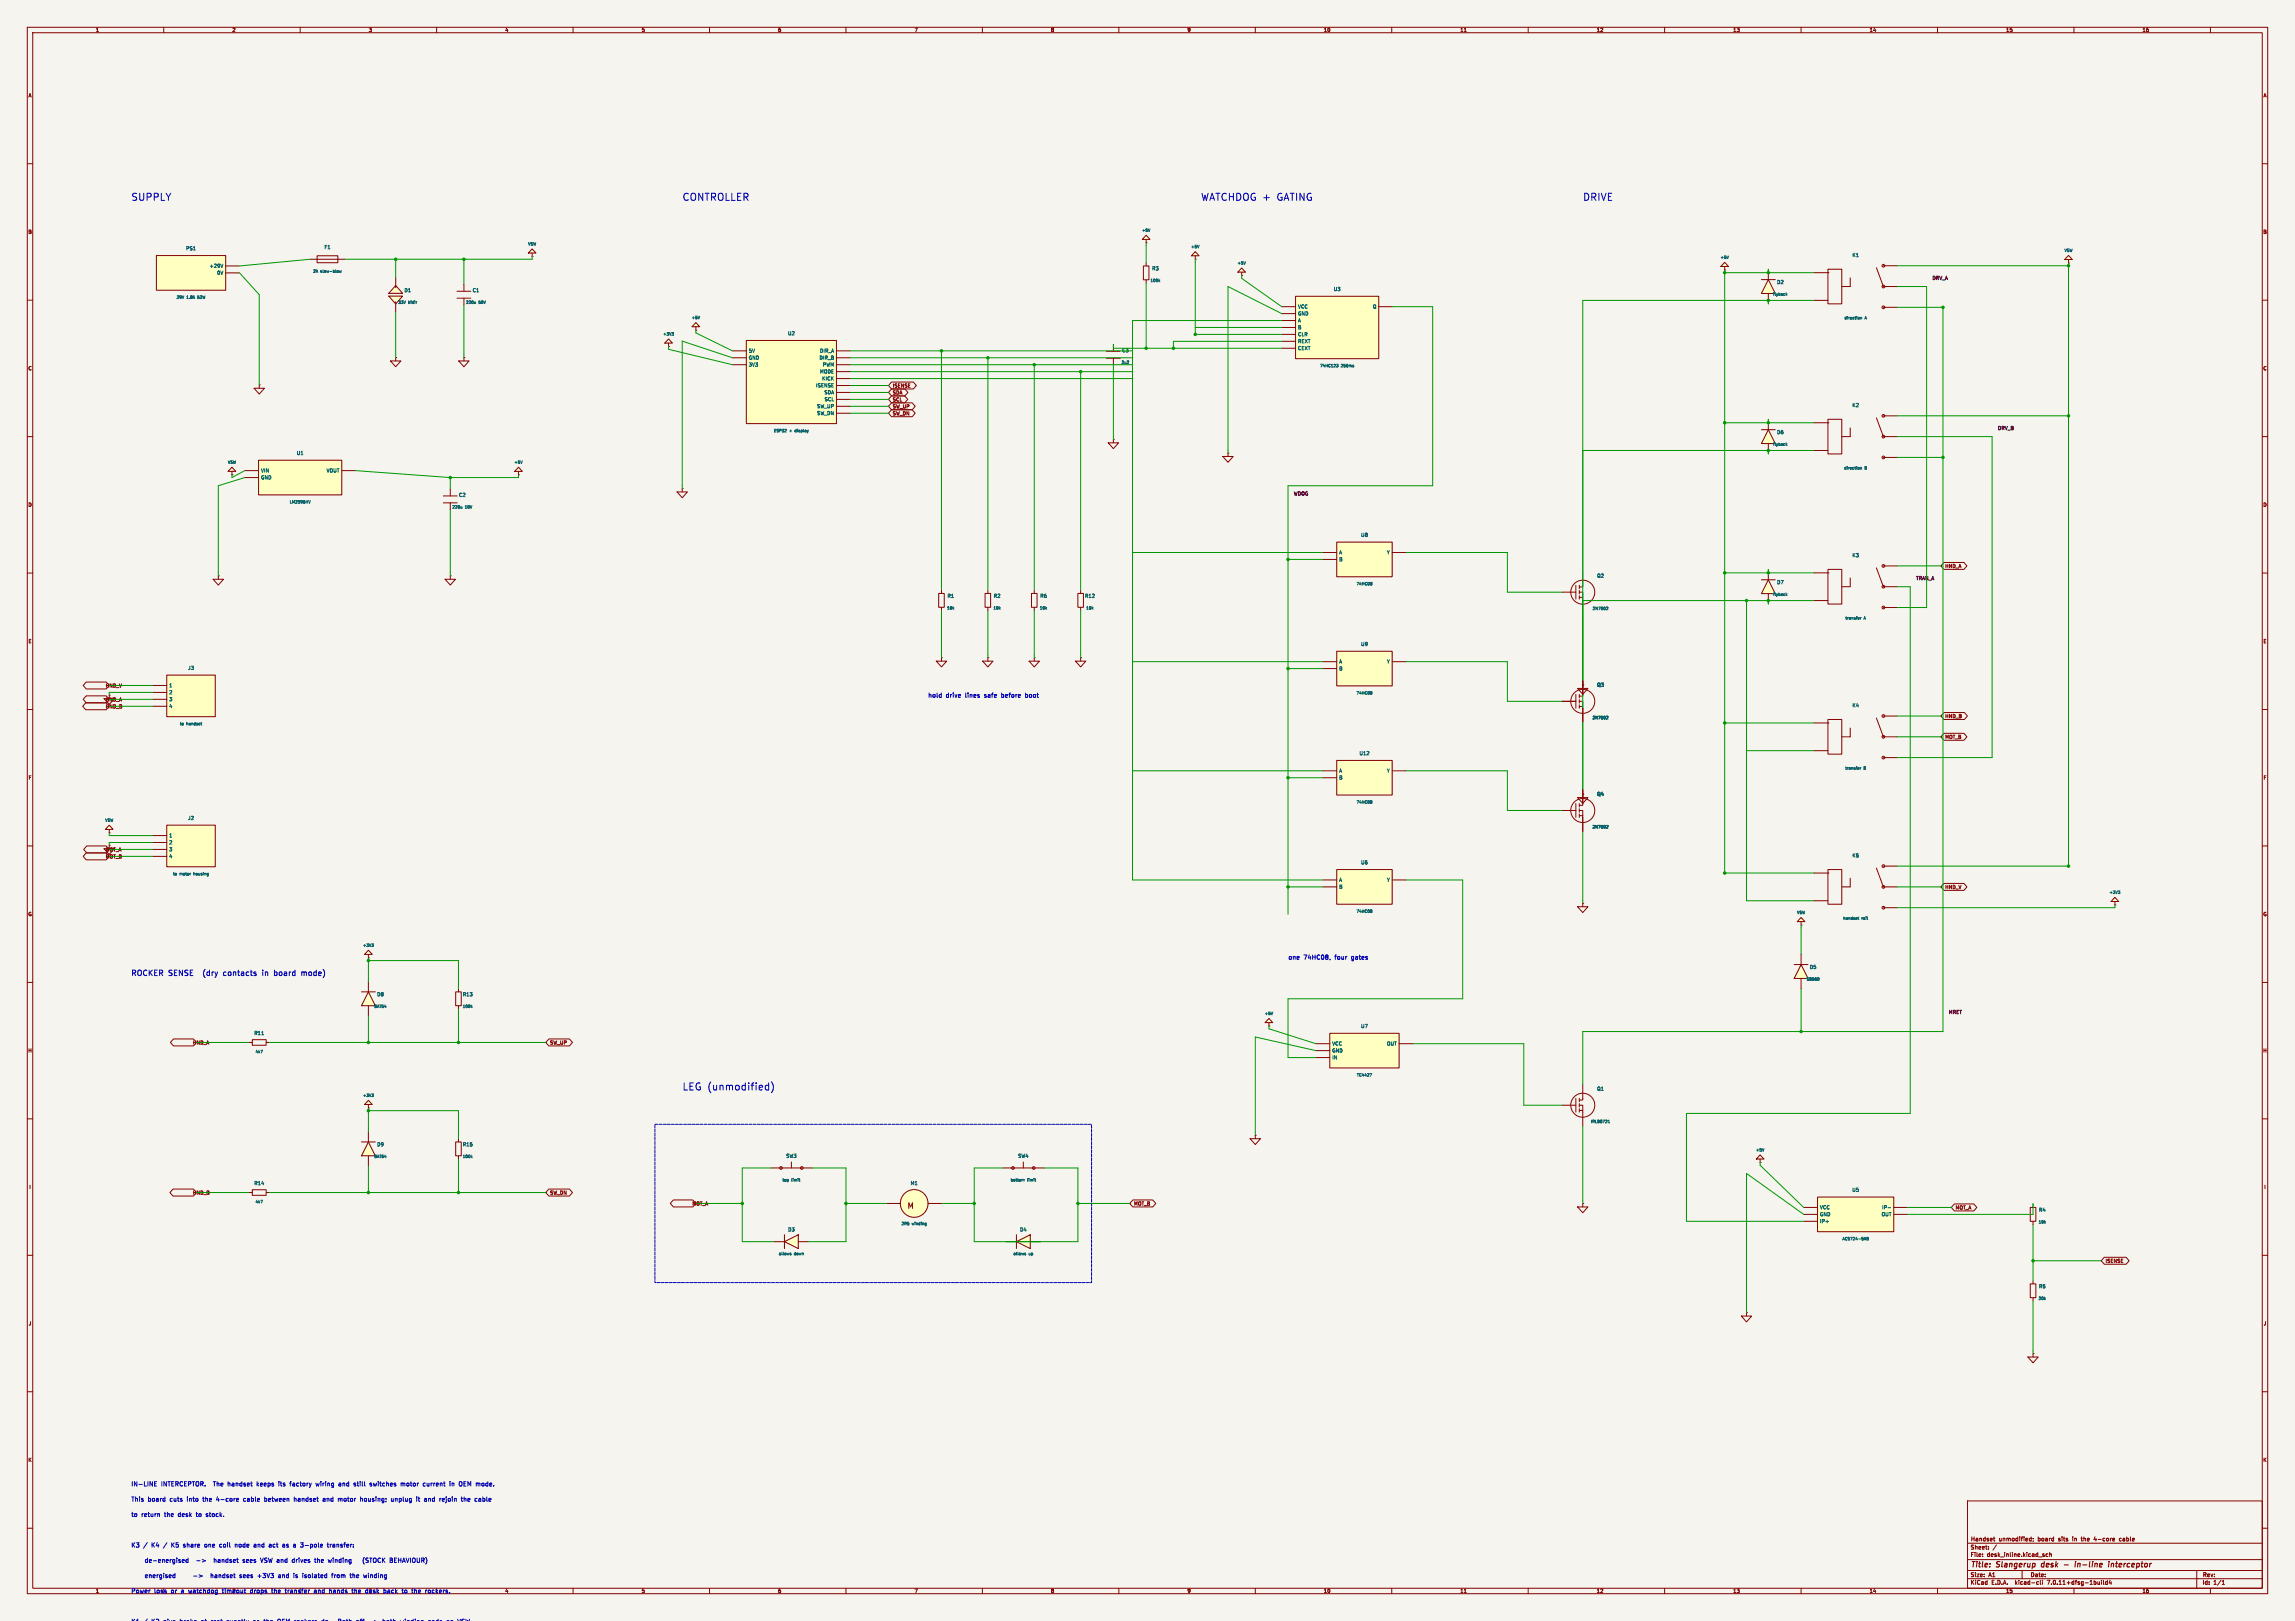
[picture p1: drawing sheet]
<svg xmlns="http://www.w3.org/2000/svg" width="841mm" height="594mm" viewBox="0 0 841 594" stroke-linecap="round" stroke-linejoin="round" font-family="sans-serif">
<defs><g id="words">
<g font-size="3.6" fill="#0000c2">
<text x="48" y="73.7">SUPPLY</text>
<text x="250" y="73.7">CONTROLLER</text>
<text x="440" y="73.7">WATCHDOG +</text>
<text x="467.5" y="73.7">GATING</text>
<text x="580" y="73.7">DRIVE</text>
<text x="250" y="399.7">LEG (unmodified)</text>
</g>
<g font-size="2.8" fill="#0000c2">
<text x="48" y="357.7">ROCKER SENSE</text>
<text x="74.2" y="357.7">(dry</text>
<text x="81.7" y="357.7">contacts</text>
<text x="96" y="357.7">in</text>
<text x="100.3" y="357.7">board</text>
<text x="110.4" y="357.7">mode)</text>
</g>
<g font-size="2.8" fill="#840000">
<text x="332.4" y="443.3">M</text>
<text x="722" y="574.9">Title:</text>
<text x="731.7" y="574.9">Slangerup</text>
<text x="748.9" y="574.9">desk</text>
<text x="762.8" y="574.9">in-line</text>
<text x="775.9" y="574.9">interceptor</text>
</g>
<g font-size="2.2" fill="#0000c2">
<text x="340" y="255.7">hold</text>
<text x="346.5" y="255.7">drive</text>
<text x="353.7" y="255.7">lines</text>
<text x="360.8" y="255.7">safe</text>
<text x="367.1" y="255.7">before</text>
<text x="376" y="255.7">boot</text>
<text x="472" y="351.7">one</text>
<text x="477.6" y="351.7">74HC08,</text>
<text x="489.1" y="351.7">four</text>
<text x="495.3" y="351.7">gates</text>
<text x="48" y="544.7">IN-LINE</text>
<text x="59" y="544.7">INTERCEPTOR.</text>
<text x="78.3" y="544.7">The handset</text>
<text x="94.4" y="544.7">keeps</text>
<text x="102.5" y="544.7">its</text>
<text x="106.9" y="544.7">factory</text>
<text x="116.5" y="544.7">wiring</text>
<text x="125" y="544.7">and</text>
<text x="130.7" y="544.7">still</text>
<text x="136.7" y="544.7">switches</text>
<text x="148.2" y="544.7">motor</text>
<text x="156.4" y="544.7">current</text>
<text x="166.3" y="544.7">in</text>
<text x="169.9" y="544.7">OEM mode.</text>
<text x="48" y="550.3">This</text>
<text x="54.1" y="550.3">board</text>
<text x="62.2" y="550.3">cuts</text>
<text x="68.6" y="550.3">into</text>
<text x="74.5" y="550.3">the</text>
<text x="79.6" y="550.3">4-core</text>
<text x="89.7" y="550.3">cable</text>
<text x="97.5" y="550.3">between</text>
<text x="108.4" y="550.3">handset</text>
<text x="119.2" y="550.3">and</text>
<text x="124.9" y="550.3">motor</text>
<text x="133.2" y="550.3">housing;</text>
<text x="144.6" y="550.3">unplug</text>
<text x="154" y="550.3">it</text>
<text x="157" y="550.3">and</text>
<text x="162.7" y="550.3">rejoin</text>
<text x="170.9" y="550.3">the</text>
<text x="176" y="550.3">cable</text>
<text x="48" y="555.9">to</text>
<text x="51.7" y="555.9">return</text>
<text x="60.2" y="555.9">the</text>
<text x="65.3" y="555.9">desk</text>
<text x="72.1" y="555.9">to</text>
<text x="75.8" y="555.9">stock.</text>
<text x="48" y="567.1">K3</text>
<text x="55.5" y="567.1">K4</text>
<text x="60" y="567.1">/</text>
<text x="63" y="567.1">K5</text>
<text x="67.5" y="567.1">share</text>
<text x="75.4" y="567.1">one</text>
<text x="81" y="567.1">coil</text>
<text x="86.8" y="567.1">node</text>
<text x="93.9" y="567.1">and</text>
<text x="99.6" y="567.1">act</text>
<text x="104.7" y="567.1">as</text>
<text x="108.8" y="567.1">a</text>
<text x="111.6" y="567.1">3-pole</text>
<text x="121.5" y="567.1">transfer:</text>
<text x="53.4" y="572.7">de-energised</text>
<text x="79.1" y="572.7">handset</text>
<text x="89.8" y="572.7">sees</text>
<text x="96.5" y="572.7">VSW and</text>
<text x="108.3" y="572.7">drives</text>
<text x="116.8" y="572.7">the</text>
<text x="121.8" y="572.7">winding</text>
<text x="134.9" y="572.7">(STOCK</text>
<text x="144.9" y="572.7">BEHAVIOUR)</text>
<text x="53.4" y="578.3">energised</text>
<text x="71.7" y="578.3">-&gt;</text>
<text x="78.4" y="578.3">handset</text>
<text x="89.1" y="578.3">sees</text>
<text x="95.8" y="578.3">+3V3</text>
<text x="103.6" y="578.3">and</text>
<text x="109.3" y="578.3">is</text>
<text x="112.7" y="578.3">isolated</text>
<text x="123.6" y="578.3">from</text>
<text x="130.4" y="578.3">the</text>
<text x="135.5" y="578.3">winding</text>
<text x="48" y="583.9">Power</text>
<text x="56.4" y="583.9">loss</text>
<text x="62.7" y="583.9">or</text>
<text x="66.5" y="583.9">a</text>
<text x="69.3" y="583.9">watchdog</text>
<text x="81.8" y="583.9">timeout</text>
<text x="92.2" y="583.9">drops</text>
<text x="100.2" y="583.9">the</text>
<text x="105.2" y="583.9">transfer</text>
<text x="116" y="583.9">and</text>
<text x="121.7" y="583.9">hands</text>
<text x="130.1" y="583.9">the</text>
<text x="135.2" y="583.9">desk</text>
<text x="142" y="583.9">back</text>
<text x="148.9" y="583.9">to</text>
<text x="152.6" y="583.9">the</text>
<text x="157.7" y="583.9">rockers.</text>
</g>
<g font-size="2.1" fill="#840000">
<text x="722" y="568">Sheet:</text>
<text x="722" y="565.2">Handset</text>
<text x="732.7" y="565.2">unmodified;</text>
<text x="747.5" y="565.2">board</text>
<text x="755.6" y="565.2">sits</text>
<text x="761.4" y="565.2">in</text>
<text x="765.2" y="565.2">the</text>
<text x="770.5" y="565.2">4-core</text>
<text x="780.3" y="565.2">cable</text>
<text x="722" y="570.7">File:</text>
<text x="728.1" y="570.7">desk_inline.kicad_sch</text>
<text x="722" y="580.9">KiCad</text>
<text x="722" y="578.1">Size:</text>
<text x="728.7" y="578.1">A1</text>
<text x="729.7" y="580.9">E.D.A.</text>
<text x="738.6" y="580.9">kicad-cli</text>
<text x="744" y="578.1">Date:</text>
<text x="750.5" y="580.9">7.0.11+dfsg-1build4</text>
<text x="807" y="578.3">Rev:</text>
<text x="807" y="580.9">Id:</text>
<text x="811.1" y="580.9">1/1</text>
</g>
<g font-size="1.8" fill="#840000">
<text x="35" y="11.9">1</text>
<text x="85" y="11.9">2</text>
<text x="135" y="11.9">3</text>
<text x="185" y="11.9">4</text>
<text x="235" y="11.9">5</text>
<text x="285" y="11.9">6</text>
<text x="335" y="11.9">7</text>
<text x="385" y="11.9">8</text>
<text x="435" y="11.9">9</text>
<text x="485" y="11.9">10</text>
<text x="535" y="11.9">11</text>
<text x="585" y="11.9">12</text>
<text x="635" y="11.9">13</text>
<text x="685" y="11.9">14</text>
<text x="735" y="11.9">15</text>
<text x="785" y="11.9">16</text>
<text x="10.3" y="35.9">A</text>
<text x="829.3" y="35.9">A</text>
<text x="10.3" y="85.9">B</text>
<text x="829.2" y="85.9">B</text>
<text x="10.3" y="135.9">C</text>
<text x="829.2" y="135.9">C</text>
<text x="327" y="142.2">ISENSE</text>
<text x="327" y="149.8">SW_UP</text>
<text x="327" y="147.3">SCL</text>
<text x="327" y="144.8">SDA</text>
<text x="327" y="152.4">SW_DN</text>
<text x="10.3" y="185.9">D</text>
<text x="829.2" y="185.9">D</text>
<text x="712.7" y="208.3">HND_A</text>
<text x="10.3" y="235.9">E</text>
<text x="829.3" y="235.9">E</text>
<text x="38.6" y="252.1">HND_V</text>
<text x="38.6" y="257.2">HND_A</text>
<text x="38.6" y="259.8">HND_B</text>
<text x="712.7" y="263.3">HND_B</text>
<text x="712.7" y="271">MOT_B</text>
<text x="10.3" y="285.9">F</text>
<text x="829.3" y="285.9">F</text>
<text x="38.6" y="312.2">MOT_A</text>
<text x="38.6" y="314.8">MOT_B</text>
<text x="712.7" y="326">HND_V</text>
<text x="10.3" y="335.9">G</text>
<text x="829.2" y="335.9">G</text>
<text x="70.6" y="383">HND_A</text>
<text x="201.4" y="383">SW_UP</text>
<text x="10.2" y="385.9">H</text>
<text x="829.2" y="385.9">H</text>
<text x="10.6" y="435.9">I</text>
<text x="70.6" y="438">HND_B</text>
<text x="201.4" y="438">SW_DN</text>
<text x="829.6" y="435.9">I</text>
<text x="253.6" y="442">MOT_A</text>
<text x="415.4" y="442">MOT_B</text>
<text x="716.5" y="443.4">MOT_A</text>
<text x="771.4" y="463">ISENSE</text>
<text x="10.4" y="485.9">J</text>
<text x="829.4" y="485.9">J</text>
<text x="10.3" y="535.9">K</text>
<text x="829.2" y="535.9">K</text>
<text x="35" y="583.9">1</text>
<text x="185" y="583.9">4</text>
<text x="235" y="583.9">5</text>
<text x="285" y="583.9">6</text>
<text x="335" y="583.9">7</text>
<text x="385" y="583.9">8</text>
<text x="435" y="583.9">9</text>
<text x="485" y="583.9">10</text>
<text x="535" y="583.9">11</text>
<text x="585" y="583.9">12</text>
<text x="635" y="583.9">13</text>
<text x="685" y="583.9">14</text>
<text x="735" y="583.9">15</text>
<text x="785" y="583.9">16</text>
</g>
<g font-size="1.8" fill="#006464">
<text x="68.1" y="91.9">PS1</text>
<text x="118.7" y="91.5">F1</text>
<text x="678.7" y="94.4">K1</text>
<text x="76.7" y="98.3">+29V</text>
<text x="79.4" y="100.9">0V</text>
<text x="422.1" y="99.3">R3</text>
<text x="148.1" y="107.3">D1</text>
<text x="173.1" y="107.3">C1</text>
<text x="488.6" y="106.8">U3</text>
<text x="651.1" y="104.3">D2</text>
<text x="475.5" y="113.2">VCC</text>
<text x="502.9" y="113.2">Q</text>
<text x="475.5" y="115.8">GND</text>
<text x="475.5" y="118.3">A</text>
<text x="288.6" y="123">U2</text>
<text x="475.5" y="120.9">B</text>
<text x="475.5" y="123.4">CLR</text>
<text x="475.5" y="125.9">REXT</text>
<text x="274.3" y="129.4">5V</text>
<text x="274.3" y="132">GND</text>
<text x="300.2" y="132">DIR_B</text>
<text x="300.3" y="129.4">DIR_A</text>
<text x="411.1" y="129.3">C3</text>
<text x="475.5" y="128.5">CEXT</text>
<text x="274.3" y="134.5">3V3</text>
<text x="300.3" y="137.1">MODE</text>
<text x="301.4" y="134.5">PWM</text>
<text x="298.9" y="142.1">ISENSE</text>
<text x="301.1" y="139.6">KICK</text>
<text x="299.3" y="149.8">SW_UP</text>
<text x="302" y="144.7">SDA</text>
<text x="302" y="147.2">SCL</text>
<text x="678.7" y="149.4">K2</text>
<text x="299.3" y="152.3">SW_DN</text>
<text x="651.1" y="159.3">D6</text>
<text x="108.6" y="166.9">U1</text>
<text x="95.5" y="173.3">VIN</text>
<text x="119.6" y="173.3">VOUT</text>
<text x="95.5" y="175.9">GND</text>
<text x="168.1" y="182.3">C2</text>
<text x="498.6" y="196.9">U8</text>
<text x="490.6" y="203.3">A</text>
<text x="508.1" y="203.3">Y</text>
<text x="490.6" y="205.9">B</text>
<text x="678.7" y="204.4">K3</text>
<text x="585.1" y="211.9">Q2</text>
<text x="651.1" y="214.3">D7</text>
<text x="347.1" y="219.3">R1</text>
<text x="364.1" y="219.3">R2</text>
<text x="381.1" y="219.3">R6</text>
<text x="397.5" y="219.3">R12</text>
<text x="498.6" y="236.9">U9</text>
<text x="68.8" y="245.6">J3</text>
<text x="490.6" y="243.3">A</text>
<text x="490.6" y="245.9">B</text>
<text x="508.1" y="243.3">Y</text>
<text x="585.1" y="251.9">Q3</text>
<text x="61.9" y="252.1">1</text>
<text x="61.9" y="254.6">2</text>
<text x="61.9" y="257.1">3</text>
<text x="61.9" y="259.7">4</text>
<text x="678.7" y="259.4">K4</text>
<text x="498" y="276.9">U12</text>
<text x="490.6" y="283.3">A</text>
<text x="490.6" y="285.9">B</text>
<text x="508.1" y="283.3">Y</text>
<text x="585.1" y="291.9">Q4</text>
<text x="68.8" y="300.6">J2</text>
<text x="61.9" y="307.1">1</text>
<text x="61.9" y="309.6">2</text>
<text x="61.9" y="312.1">3</text>
<text x="61.9" y="314.7">4</text>
<text x="498.6" y="316.9">U6</text>
<text x="678.7" y="314.4">K5</text>
<text x="490.6" y="323.3">A</text>
<text x="508.1" y="323.3">Y</text>
<text x="490.6" y="325.9">B</text>
<text x="663.1" y="355.3">D5</text>
<text x="138.1" y="365.3">D8</text>
<text x="169.5" y="365.3">R13</text>
<text x="498.6" y="376.9">U7</text>
<text x="93.1" y="379.5">R11</text>
<text x="488.1" y="383.3">VCC</text>
<text x="508.1" y="383.3">OUT</text>
<text x="488.1" y="385.9">GND</text>
<text x="488.1" y="388.4">IN</text>
<text x="585.1" y="399.9">Q1</text>
<text x="138.1" y="420.3">D9</text>
<text x="169.5" y="420.3">R15</text>
<text x="288" y="424.5">SW3</text>
<text x="373" y="424.5">SW4</text>
<text x="93.1" y="434.5">R14</text>
<text x="333.6" y="434.5">M1</text>
<text x="678.6" y="436.9">U5</text>
<text x="666.8" y="443.3">VCC</text>
<text x="689.6" y="443.3">IP-</text>
<text x="666.8" y="445.9">GND</text>
<text x="666.8" y="448.4">IP+</text>
<text x="689.4" y="445.9">OUT</text>
<text x="747.1" y="444.3">R4</text>
<text x="288.7" y="451.5">D3</text>
<text x="373.7" y="451.5">D4</text>
<text x="747.1" y="472.3">R5</text>
</g>
<g font-size="1.8" fill="#0f0f0f">
<text x="708" y="102.7">DRV_A</text>
<text x="732" y="157.6">DRV_B</text>
<text x="474" y="181.6">WDOG</text>
<text x="702" y="212.7">TRAN_A</text>
<text x="714" y="371.7">MRET</text>
</g>
<g font-size="1.8" fill="#0000c2">
<text x="85" y="583.9">2</text>
<text x="135" y="583.9">3</text>
</g>
<g font-size="1.4" fill="#006464">
<text x="418.3" y="85.1">+5V</text>
<text x="193.4" y="90.1">VSW</text>
<text x="436.3" y="91.1">+5V</text>
<text x="630.3" y="95">+5V</text>
<text x="756.4" y="92.5">VSW</text>
<text x="114.6" y="100.1">2A</text>
<text x="117.5" y="100.1">slow-blow</text>
<text x="453.3" y="97.1">+5V</text>
<text x="421.4" y="103.5">100k</text>
<text x="64.6" y="109.7">29V</text>
<text x="68.4" y="109.7">1.8A</text>
<text x="72.6" y="109.7">52W</text>
<text x="145.8" y="111.5">33V</text>
<text x="149.6" y="111.5">bidir</text>
<text x="170.6" y="111.5">220u</text>
<text x="175.4" y="111.5">50V</text>
<text x="649.6" y="108.5">flyback</text>
<text x="253.3" y="117.1">+5V</text>
<text x="675.8" y="117.2">direction</text>
<text x="683.4" y="117.2">A</text>
<text x="242.9" y="123.1">+3V3</text>
<text x="410.9" y="133.5">2u2</text>
<text x="483.6" y="134.8">74HC123</text>
<text x="491.4" y="134.8">250ms</text>
<text x="283.5" y="158.6">ESP32</text>
<text x="289.2" y="158.6">+</text>
<text x="291.5" y="158.6">display</text>
<text x="649.6" y="163.5">flyback</text>
<text x="83.4" y="170.1">VSW</text>
<text x="188.3" y="170.1">+5V</text>
<text x="675.7" y="172.2">direction</text>
<text x="683.3" y="172.2">B</text>
<text x="106" y="184.7">LM2596HV</text>
<text x="165.6" y="186.5">220u</text>
<text x="170.4" y="186.5">10V</text>
<text x="496.9" y="214.7">74HC08</text>
<text x="649.6" y="218.5">flyback</text>
<text x="346.9" y="223.5">10k</text>
<text x="363.9" y="223.5">10k</text>
<text x="380.9" y="223.5">10k</text>
<text x="397.9" y="223.5">10k</text>
<text x="583.5" y="223.7">2N7002</text>
<text x="676.1" y="227.2">transfer</text>
<text x="683" y="227.2">A</text>
<text x="496.9" y="254.7">74HC08</text>
<text x="583.5" y="263.7">2N7002</text>
<text x="65.8" y="265.9">to</text>
<text x="68.3" y="265.9">handset</text>
<text x="676.1" y="282.2">transfer</text>
<text x="682.9" y="282.2">B</text>
<text x="496.9" y="294.7">74HC08</text>
<text x="38.4" y="301.3">VSW</text>
<text x="583.5" y="303.7">2N7002</text>
<text x="63.3" y="320.9">to</text>
<text x="65.8" y="320.9">motor</text>
<text x="71.1" y="320.9">housing</text>
<text x="772.9" y="327.7">+3V3</text>
<text x="496.9" y="334.7">74HC08</text>
<text x="658.4" y="335.1">VSW</text>
<text x="675.3" y="337.2">handset</text>
<text x="682.2" y="337.2">rail</text>
<text x="132.9" y="347.1">+3V3</text>
<text x="661.9" y="359.5">SB560</text>
<text x="137" y="369.5">BAT54</text>
<text x="169.4" y="369.5">100k</text>
<text x="463.3" y="372.1">+5V</text>
<text x="93.5" y="386.1">4k7</text>
<text x="497.1" y="394.7">TC4427</text>
<text x="132.9" y="402.1">+3V3</text>
<text x="582.8" y="411.7">IRLB8721</text>
<text x="137" y="424.5">BAT54</text>
<text x="169.4" y="424.5">100k</text>
<text x="643.3" y="422.1">+5V</text>
<text x="286.6" y="433.1">top</text>
<text x="290" y="433.1">limit</text>
<text x="370.2" y="433.1">bottom</text>
<text x="376.4" y="433.1">limit</text>
<text x="93.5" y="441.1">4k7</text>
<text x="330.2" y="449.1">2R5</text>
<text x="334.2" y="449.1">winding</text>
<text x="746.9" y="448.5">10k</text>
<text x="675" y="454.7">ACS724-5AB</text>
<text x="285.3" y="460.1">allows</text>
<text x="291" y="460.1">down</text>
<text x="371.2" y="460.1">allows</text>
<text x="377" y="460.1">up</text>
<text x="746.9" y="476.5">20k</text>
</g>
</g></defs>
<path d="M0 0h841v594h-841z" fill="#f5f4ef" stroke="#f5f4ef" stroke-width=".37"/>
<g fill="none" stroke="#840000" stroke-width=".37">
<path d="M10 10h821v574h-821zM12 12h817v570h-817zM60 10v2M110 10v2M160 10v2M210 10v2M260 10v2M310 10v2M360 10v2M410 10v2M460 10v2M510 10v2"/>
<path d="M536.6 11.6h.7M560 10v2M610 10v2M660 10v2M710 10v2M760 10v2M810 10v2M10 60h2M829 60h2M10 110h2M829 110h2M10 160h2"/>
<path d="M829 160h2M10 210h2M829 210h2M10 260h2M829 260h2M10 310h2M829 310h2M10 360h2M829 360h2M10 410h2M829 410h2M10 460h2"/>
<path d="M829 460h2M10 510h2M829 510h2M10 560h2M721 550h108v32h-108zM829 560h2M721 578.5h108M721 575.5h108M721 571.5h108M721 565.5h108M726.5 570.2h.1M726.5 570.2v.1"/>
<path d="M726.5 569.5v.1M728.7 567.5v.2M728.7 566.8v.1M730.5 563.7h.5M730.9 564.7h.1M731.6 566.1l-1.3 1.9M741 575.5v3M746.6 579.6l.4 .1M746.9 563.2v1.5M746.9 564.6l.1 .1M747 563.7l-.1 .1M747.7 579.1l.2 1.5"/>
<path d="M748.5 579.1v.1M748.5 579.6v1M749 569.9l.2 .2-.2 .3M749 569.4l.1 .1M749.8 570.2l.1 .1M749.9 570.3h.6M750.5 569.5h-.7v.7M751.1 569.5h.6v.9M751.1 568.9v1.5M754.9 563.8l-.6 .1 .6 .4v.3h-.6M760.3 563.7v1M760.8 563.8h-.5"/>
<path d="M763.8 563.7l.5 .2v.8M768.8 564.1h1.2M770.1 579.1v.1M770.1 579.6v1M770.8 579.1l.2 1.5M772.2 579.7l-.4-.1-.3 .3 .2 .6h.5M772.2 579.1v1.5M773.2 579l-.3 1.1h.9M773.6 579.6v1M778 563.8h.5l.1 .9M778.6 564l-.7 .3 .2 .4 .5-.1M779.3 564.6l.5 .1"/>
<path d="M779.3 563.2v1.5M779.8 563.7l-.5 .1M805 575.5v6.5M814.3 579.5l.4-.4v1.5M210 582v2M260 582v2M310 582v2M360 582v2M410 582v2M460 582v2M510 582v2M536.6 583.6h.7"/>
<path d="M560 582v2M610 582v2M660 582v2M710 582v2M747 580.5l-.4 .1M760 582v2M810 582v2M814.3 580.6h.9"/>
</g>
<path d="M748.2 573.1l-.2 .7 .3 .4M756.4 573.4h1.6M760.5 572.9l-.2 1.3M760.6 572.2v.2M761.5 572.9l-.2 1.3M762 572.9l-.6 .2M772.8 572.9l-.2 1.3M772.9 572.2v.2M773.7 573.1l.8-.1-.1 1.2M773.7 572.9l-.1 1.3" fill="none" stroke="#840000" stroke-width=".4"/>
<path d="M465 373.2l1.4 1.5h-2.8z" fill="#ffffc2"/>
<path d="M465 373.2l1.4 1.5h-2.8zM465 376h.1M465 374.7v1.3" fill="none" stroke="#840000" stroke-width=".37"/>
<path d="M466.4 370.9l-.3 1" fill="none" stroke="#006464" stroke-width=".37"/>
<path d="M135 418.5l2.5 5h-5z" fill="#ffffc2"/>
<path d="M132.5 418.5h5M135 418.5l2.5 5h-5zM135 414.6v3.9M135 423.5v3.8" fill="none" stroke="#840000" stroke-width=".37"/>
<path d="M660 353.5l2.5 5h-5z" fill="#ffffc2"/>
<path d="M657.5 353.5h5M660 353.5l2.5 5h-5zM660 349.6v3.9M660 358.5v3.8" fill="none" stroke="#840000" stroke-width=".37"/>
<path d="M666.5 358.3v.9" fill="none" stroke="#006464" stroke-width=".37"/>
<path d="M135 403.2l1.4 1.5h-2.8z" fill="#ffffc2"/>
<path d="M135 403.2l1.4 1.5h-2.8zM135 406h.1M135 404.7v1.3" fill="none" stroke="#840000" stroke-width=".37"/>
<path d="M136.2 400.9h.6l-.3 .3 .3 .5-.5 .2" fill="none" stroke="#006464" stroke-width=".37"/>
<path d="M660 336.2l1.4 1.5h-2.8z" fill="#ffffc2"/>
<g fill="none" stroke="#840000" stroke-width=".37">
<path d="M660 336.2l1.4 1.5h-2.8zM660 339h.1M660 337.7v1.3M367.4 428h15.2M375 425.8v2.2"/>
<circle cx="371.2" cy="428" r=".5"/>
<circle cx="378.8" cy="428" r=".5"/>
</g>
<g fill="#ffffc2" stroke="#ffffc2" stroke-width=".37">
<circle cx="371.2" cy="428" r=".5"/>
<circle cx="378.8" cy="428" r=".5"/>
</g>
<path d="M374.9 432.3l.3-.1 .1 .7M379.2 432.2h.4M379.3 432.7l.3 .2" fill="none" stroke="#006464" stroke-width=".37"/>
<path d="M372.5 455l5-2.5v5z" fill="#ffffc2"/>
<g fill="none" stroke="#840000" stroke-width=".37">
<path d="M324.8 441h5.1M340.1 441h5.1M368.7 455h3.8M372.5 455l5-2.5v5zM372.5 452.5v5M377.5 455h3.9"/>
<circle cx="335" cy="441" r="5.1"/>
</g>
<path d="M339.1 448.2h.3M339.4 448.2l-.2 1M339.4 448.8l-.3 .1M375.5 459.5l.4 .2M375.5 459.2h.3M375.9 459.7l-.4 .1M375.9 459.7h.1" fill="none" stroke="#006464" stroke-width=".37"/>
<circle cx="335" cy="441" r="5.1" fill="#ffffc2" stroke="#ffffc2" stroke-width=".37"/>
<path d="M632 96.1l1.4 1.5h-2.8z" fill="#ffffc2"/>
<g fill="none" stroke="#840000" stroke-width=".37">
<path d="M632 96.1l1.4 1.5h-2.8zM632 98.9h.1M632 97.6v1.3M578.1 252.3h3.8l-1.9 2.1zM580 251h.1M580 251v1.3M167 418.5h2v5h-2zM168 417.2v1.3M458.1 417.3h3.8l-1.9 2.1zM460 416h.1M460 416v1.3M168 423.5v1.3"/>
<path d="M282.4 428h15.2M290 425.8v2.2"/>
<circle cx="286.2" cy="428" r=".5"/>
<circle cx="293.8" cy="428" r=".5"/>
</g>
<path d="M633.4 93.8l-.3 1M172.8 423.9l.2 .4M173 423.6l-.3 .4M292.8 432.2h.4M292.9 432.7l.3 .2" fill="none" stroke="#006464" stroke-width=".37"/>
<g fill="#ffffc2" stroke="#ffffc2" stroke-width=".37">
<circle cx="286.2" cy="428" r=".5"/>
<circle cx="293.8" cy="428" r=".5"/>
</g>
<path d="M287.5 455l5-2.5v5z" fill="#ffffc2"/>
<g fill="none" stroke="#840000" stroke-width=".37">
<path d="M469.7 112.4h5.1M469.7 114.9h5.1M469.7 117.5h5.1M469.7 120h5.1M474.8 108.6h30.4v22.8h-30.4zM505.2 112.4h5.1M469.7 122.5h5.1M469.7 125.1h5.1M469.7 127.6h5.1M344 217.5h2v5h-2zM345 216.2v1.3M572.4 217h5.1"/>
<path d="M577.5 214.5v5M578.7 218.9h1.3v5.7M578.7 217h1.3v1.9M578.7 214.5v1.2M578.7 216.4v1.2M578.7 218.3v1.2M580 209.4v5.7h-1.3M345 222.5v1.3M489.8 238.7h20.4v12.7h-20.4zM484.8 242.5h5M484.8 245h5M510.2 242.5h5"/>
<path d="M664.8 319.9h5M669.8 318.6h5.1v12.7h-5.1zM669.8 319.9h.1M687.6 318.1l2.6 6.9h5M690.2 317.4h5M664.8 330.1h5M678 321.8v3.2h-3.1M690.2 332.6h5M283.6 455h3.9M287.5 455l5-2.5v5zM287.5 452.5v5M292.5 455h3.8"/>
<circle cx="580" cy="217" r="4.4"/>
<circle cx="690.2" cy="317.4" r=".5"/>
<circle cx="690.2" cy="332.6" r=".5"/>
<circle cx="690.2" cy="325" r=".5"/>
</g>
<g fill="none" stroke="#006464" stroke-width=".37">
<path d="M489.7 133.5h.6l-.3 .4 .3 .4-.4 .2M496 134.1l.1 .2M496 133.8v.1M496.1 134.3l-.1 .2M496.1 134.3h.1M588.7 222.5h.4M589.1 222.5h.1M589.2 222.5l-.6 1h.6M502.4 253.4l.2 .1M502.4 253.8h.1M502.5 253.8l.2 .5M502.6 253.5h.1"/>
<path d="M502.6 253.8h-.1M502.6 254.4h-.2M502.7 253.5v.2M502.7 253.7l-.1 .1M502.7 254.3l-.1 .1M680.8 336.3h.4M681 336v.8l.2 .2M684.3 336.9l.1 .1M289.5 459.5l.4 .2M289.5 459.2h.4M289.9 459.7l-.4 .1M289.9 459.7h.1"/>
</g>
<g fill="#ffffc2" stroke="#ffffc2" stroke-width=".37">
<path d="M489.8 238.7h20.4v12.7h-20.4z"/>
<path d="M474.8 108.6h30.4v22.8h-30.4z"/>
<circle cx="690.2" cy="332.6" r=".5"/>
<circle cx="690.2" cy="325" r=".5"/>
<circle cx="690.2" cy="317.4" r=".5"/>
</g>
<path d="M135 363.5l2.5 5h-5z" fill="#ffffc2"/>
<path d="M135 359.6v3.9M132.5 363.5h5M135 363.5l2.5 5h-5zM135 368.5v3.8" fill="none" stroke="#840000" stroke-width=".37"/>
<path d="M135 348.2l1.4 1.5h-2.8z" fill="#ffffc2"/>
<path d="M578.1 292.3h3.8l-1.9 2.1zM580 291h.1M580 291v1.3M578.1 332.3h3.8l-1.9 2.1zM580 331h.1M580 331v1.3M135 348.2l1.4 1.5h-2.8zM135 351h.1M135 349.7v1.3M167 363.5h2v5h-2zM168 362.2v1.3M168 368.5v1.3" fill="none" stroke="#840000" stroke-width=".37"/>
<path d="M136.2 345.9h.6l-.3 .3 .3 .5-.5 .2M172.8 368.9l.2 .4M173 368.6l-.3 .4" fill="none" stroke="#006464" stroke-width=".37"/>
<path d="M648 102.5l2.5 5h-5z" fill="#ffffc2"/>
<g fill="none" stroke="#840000" stroke-width=".37">
<path d="M648 98.7v3.8M664.8 99.9h5M669.8 98.7h5.1v12.7h-5.1zM669.8 99.9h.1M687.6 98.1l2.6 6.9h5M690.2 97.4h5M645.5 102.5h5M648 102.5l2.5 5h-5zM648 107.5v3.9M664.8 110.1h5M678 101.8v3.2h-3.1M690.2 112.6h5"/>
<path d="M38.1 256h3.8l-1.9 2.1zM40 254.7h.1M40 254.7v1.3M38.1 311h3.8l-1.9 2.1zM40 309.7h.1M40 309.7v1.3M91.2 382h1.3M92.5 381h5v2h-5zM97.5 382h1.3"/>
<circle cx="690.2" cy="97.4" r=".5"/>
<circle cx="690.2" cy="112.6" r=".5"/>
<circle cx="690.2" cy="105" r=".5"/>
</g>
<path d="M654.5 107.3v1M654.6 107.9l.3 .4M654.9 107.6l-.4 .4M681.8 116.3v.7M681.8 116.4l.4-.1v.7M95.9 379.2h.7M95.5 384.9h.7l-.4 1" fill="none" stroke="#006464" stroke-width=".37"/>
<g fill="#ffffc2" stroke="#ffffc2" stroke-width=".37">
<circle cx="690.2" cy="112.6" r=".5"/>
<circle cx="690.2" cy="105" r=".5"/>
<circle cx="690.2" cy="97.4" r=".5"/>
</g>
<path d="M40 302.4l1.4 1.5h-2.8z" fill="#ffffc2"/>
<path d="M40 302.4l1.4 1.5h-2.8zM40 305.2h.1M40 303.9v1.3M56 306.2h5.1M56 308.7h5.1M56 311.3h5.1M56 313.8h5.1M61.1 302.4h17.8v15.2h-17.8z" fill="none" stroke="#840000" stroke-width=".37"/>
<path d="M61.1 302.4h17.8v15.2h-17.8z" fill="#ffffc2" stroke="#ffffc2" stroke-width=".37"/>
<path d="M69.8 320h.1" fill="none" stroke="#006464" stroke-width=".37"/>
<path d="M648 212.5l2.5 5h-5z" fill="#ffffc2"/>
<path d="M645.5 212.5h5M648 212.5l2.5 5h-5zM648 208.7v3.8M648 217.5v3.9M56 251.2h5.1M56 253.7h5.1M56 256.3h5.1M56 258.8h5.1M61.1 247.4h17.8v15.2h-17.8zM744 470.5h2v5h-2zM745 469.2v1.3M745 475.5v1.3" fill="none" stroke="#840000" stroke-width=".37"/>
<path d="M654.5 217.3v1M654.6 217.9l.3 .4M654.9 217.6l-.4 .4M73.6 265h.4M73.7 265.5l.3 .2" fill="none" stroke="#006464" stroke-width=".37"/>
<path d="M61.1 247.4h17.8v15.2h-17.8z" fill="#ffffc2" stroke="#ffffc2" stroke-width=".37"/>
<path d="M245 124.2l1.4 1.5h-2.8z" fill="#ffffc2"/>
<g fill="none" stroke="#840000" stroke-width=".37">
<path d="M245 124.2l1.4 1.5h-2.8zM245 127h.1M245 125.7v1.3M268.4 128.6h5.1M268.4 131.1h5.1M268.4 133.6h5.1M273.5 124.8h33v30.4h-33zM306.5 128.6h5.1M306.5 131.1h5.1M306.5 133.6h5.1M306.5 136.2h5.1M306.5 138.7h5.1"/>
<path d="M306.5 143.8h5.1M306.5 146.3h5.1M306.5 148.9h5.1M306.5 151.4h5.1M306.5 141.3h5.1M250 179h.1M250 179v1.3M248.1 180.3h3.8l-1.9 2.1zM489.8 278.7h20.4v12.7h-20.4zM484.8 282.5h5M484.8 285h5M510.2 282.5h5"/>
</g>
<path d="M246.2 121.9h.6l-.3 .3 .3 .5-.5 .2M502.4 293.4l.3 .2M502.4 293.8h.1M502.5 293.8l.1 .1M502.6 294.4h-.2M502.6 293.9h.1M502.7 293.9v.4M502.7 294.3l-.1 .1M502.7 293.6h.1M502.7 293.6l-.2 .2" fill="none" stroke="#006464" stroke-width=".37"/>
<g fill="#ffffc2" stroke="#ffffc2" stroke-width=".37">
<path d="M489.8 278.7h20.4v12.7h-20.4z"/>
<path d="M273.5 124.8h33v30.4h-33z"/>
</g>
<path d="M420 86.2l1.4 1.5h-2.8z" fill="#ffffc2"/>
<path d="M420 86.2l1.4 1.5h-2.8zM420 89h.1M420 87.7v1.3" fill="none" stroke="#840000" stroke-width=".37"/>
<path d="M421.4 83.9l-.3 1" fill="none" stroke="#006464" stroke-width=".37"/>
<path d="M455 98.2l1.4 1.5h-2.8z" fill="#ffffc2"/>
<path d="M455 98.2l1.4 1.5h-2.8zM455 99.7v1.3M455 101h.1" fill="none" stroke="#840000" stroke-width=".37"/>
<path d="M456.4 95.9l-.3 1" fill="none" stroke="#006464" stroke-width=".37"/>
<path d="M438 92.2l1.4 1.5h-2.8z" fill="#ffffc2"/>
<path d="M438 92.2l1.4 1.5h-2.8zM438 95h.1M438 93.7v1.3M743.1 497.3h3.8l-1.9 2.1zM745 496h.1M745 496v1.3" fill="none" stroke="#840000" stroke-width=".37"/>
<path d="M439.4 89.9l-.3 1" fill="none" stroke="#006464" stroke-width=".37"/>
<path d="M255 118.2l1.4 1.5h-2.8z" fill="#ffffc2"/>
<g fill="none" stroke="#840000" stroke-width=".37">
<path d="M419 97.5h2v5h-2zM420 96.2v1.3M255 118.2l1.4 1.5h-2.8zM255 119.7v1.3M420 102.5v1.3M255 121h.1M580 397.4v5.7h-1.3M572.4 405h5.1M577.5 402.5v5M578.7 406.9h1.3v5.7M578.7 405h1.3v1.9M578.7 402.5v1.2"/>
<path d="M578.7 404.4v1.2M578.7 406.3v1.2M666 438.6h28v12.7h-28zM578.1 442.3h3.8l-1.9 2.1zM580 441h.1M580 441v1.3M661 442.5h5M661 445h5M661 447.5h5M694 442.5h5.1M694 445h5.1M744 442.5h2v5h-2z"/>
<path d="M745 441.2v1.3M745 447.5v1.3M638.1 482.3h3.8l-1.9 2.1zM640 481h.1M640 481v1.3"/>
<circle cx="580" cy="405" r="4.4"/>
</g>
<path d="M256.4 115.9l-.3 1M424.8 102.9l.2 .4M425 102.6l-.3 .4M589.3 411.5h.6M589.3 410.7l.3-.2v1M683.4 453.4l.4 1M684.1 453.9h.3M684.4 453.9h.2M684.4 453.9l.2-.4-.5-.1v1h.5v-.4M684.6 453.9v.1M691.8 442.6h1" fill="none" stroke="#006464" stroke-width=".37"/>
<path d="M666 438.6h28v12.7h-28z" fill="#ffffc2" stroke="#ffffc2" stroke-width=".37"/>
<path d="M645 423.2l1.4 1.5h-2.8z" fill="#ffffc2"/>
<path d="M645 423.2l1.4 1.5h-2.8zM645 426h.1M645 424.7v1.3" fill="none" stroke="#840000" stroke-width=".37"/>
<path d="M646.4 420.9l-.3 1" fill="none" stroke="#006464" stroke-width=".37"/>
<path d="M775 328.8l1.4 1.5h-2.8z" fill="#ffffc2"/>
<g fill="none" stroke="#840000" stroke-width=".37">
<path d="M405.5 131.3h5M405.5 128.7h5M408 126.2v2.5M408 131.3v2.5M406.1 162.3h3.8l-1.9 2.1zM408 161h.1M408 161v1.3M448.1 167.3h3.8l-1.9 2.1zM450 166h.1M450 166v1.3M489.8 198.7h20.4v12.7h-20.4zM361 217.5h2v5h-2z"/>
<path d="M362 216.2v1.3M378 217.5h2v5h-2zM379 216.2v1.3M395 217.5h2v5h-2zM396 216.2v1.3M484.8 202.5h5M484.8 205h5M510.2 202.5h5M362 222.5v1.3M379 222.5v1.3M396 222.5v1.3M343.1 242.3h3.8l-1.9 2.1z"/>
<path d="M345 241h.1M345 241v1.3M360.1 242.3h3.8l-1.9 2.1zM362 241h.1M362 241v1.3M377.1 242.3h3.8l-1.9 2.1zM379 241h.1M379 241v1.3M394.1 242.3h3.8l-1.9 2.1zM396 241h.1M396 241v1.3M572.4 257h5.1"/>
<path d="M577.5 254.5v5M578.7 258.9h1.3v5.7M578.7 257h1.3v1.9M578.7 254.5v1.2M578.7 256.4v1.2M578.7 258.3v1.2M580 249.4v5.7h-1.3M572.4 297h5.1M577.5 294.5v5M578.7 298.9h1.3v5.7M578.7 297h1.3v1.9M578.7 294.5v1.2"/>
<path d="M578.7 296.4v1.2M578.7 298.3v1.2M580 289.4v5.7h-1.3M489.8 318.6h20.4v12.7h-20.4zM484.8 322.5h5M484.8 325h5M510.2 322.5h5M775 328.8l1.4 1.5h-2.8zM775 331.6h.1M775 330.3v1.3M487.3 378.6h25.4v12.7h-25.4zM482.2 382.5h5.1"/>
<path d="M482.2 385h5.1M482.2 387.5h5.1M512.7 382.5h5.1"/>
<circle cx="580" cy="257" r="4.4"/>
<circle cx="580" cy="297" r="4.4"/>
</g>
<g fill="none" stroke="#006464" stroke-width=".37">
<path d="M413 133.3h.6M413.6 132.3v.4M502.4 213.4l.2 .1M502.4 213.8h.1M502.5 213.8l.1 .1M502.6 213.5h.1M502.6 213.9h.1M502.7 213.9v.4l-.3 .1M502.7 213.5v.1M502.7 213.6h.1M502.7 213.6l-.2 .2M588.7 262.5l.5 .2-.6 .8h.6"/>
<path d="M588.7 302.5l.5 .2-.6 .8h.6M502.4 333.4l.2 .1M502.4 333.8h.1M502.5 333.8l.1 .1M502.6 333.5h.1M502.6 333.8h-.1M502.6 333.9h.1M502.7 333.5v.2M502.7 333.9v.4l-.3 .1M502.7 333.7l-.1 .1M776.2 326.5h.6l-.3 .4 .3 .4-.5 .2M502 393.4h.6l-.4 1"/>
</g>
<g fill="#ffffc2" stroke="#ffffc2" stroke-width=".37">
<path d="M489.8 318.6h20.4v12.7h-20.4z"/>
<path d="M487.3 378.6h25.4v12.7h-25.4z"/>
<path d="M489.8 198.7h20.4v12.7h-20.4z"/>
</g>
<path d="M195 91.2l1.4 1.5h-2.8z" fill="#ffffc2"/>
<path d="M195 91.2l1.4 1.5h-2.8zM195 94h.1M195 92.7v1.3M143.1 132.3h3.8l-1.9 2.1zM145 131h.1M145 131v1.3" fill="none" stroke="#840000" stroke-width=".37"/>
<g fill="#ffffc2">
<path d="M142.5 108.5h5l-2.5 2.9z"/>
<path d="M145 104.6l2.5 2.9h-5z"/>
</g>
<path d="M142.5 108.5h5l-2.5 2.9zM145 104.6l2.5 2.9h-5zM145 101.7v3.8M145 110.5v3.9M168.1 132.3h3.8l-1.9 2.1zM170 131h.1M170 131v1.3M91.2 437h1.3M92.5 436h5v2h-5zM97.5 437h1.3" fill="none" stroke="#840000" stroke-width=".37"/>
<path d="M152.7 110.6h.1M95.5 439.9h.7l-.4 1" fill="none" stroke="#006464" stroke-width=".37"/>
<path d="M85 171.2l1.4 1.5h-2.8z" fill="#ffffc2"/>
<path d="M57.3 93.6h25.4v12.7h-25.4zM82.7 97.5h5.1M82.7 100h5.1M85 171.2l1.4 1.5h-2.8zM85 174h.1M85 172.7v1.3" fill="none" stroke="#840000" stroke-width=".37"/>
<path d="M57.3 93.6h25.4v12.7h-25.4z" fill="#ffffc2" stroke="#ffffc2" stroke-width=".37"/>
<path d="M81.7 96.8l-.4 1.2" fill="none" stroke="#006464" stroke-width=".37"/>
<path d="M758 93.6l1.4 1.5h-2.8z" fill="#ffffc2"/>
<g fill="none" stroke="#840000" stroke-width=".37">
<path d="M113.7 95h12.7M116.2 93.7h7.6v2.6h-7.6zM758 93.6l1.4 1.5h-2.8zM758 96.4h.1M758 95.1v1.3M167.5 109.3h5M167.5 106.7h5M170 104.2v2.5M170 109.3v2.5M93.1 142.3h3.8l-1.9 2.1zM95 141h.1M95 141v1.3"/>
<path d="M664.8 154.9h5M669.8 153.6h5.1v12.7h-5.1zM669.8 154.9h.1M678 156.8v3.2h-3.1M687.6 153.1l2.6 6.9h5M690.2 152.4h5M89.7 172.5h5.1M89.7 175h5.1M94.8 168.7h30.4v12.7h-30.4zM125.2 172.5h5.1M664.8 165.1h5M690.2 167.6h5"/>
<path d="M163.1 212.3h3.8l-1.9 2.1zM165 211h.1M165 211v1.3"/>
<circle cx="690.2" cy="152.4" r=".5"/>
<circle cx="690.2" cy="160" r=".5"/>
<circle cx="690.2" cy="167.6" r=".5"/>
</g>
<g fill="#ffffc2" stroke="#ffffc2" stroke-width=".37">
<path d="M94.8 168.7h30.4v12.7h-30.4z"/>
<circle cx="690.2" cy="167.6" r=".5"/>
<circle cx="690.2" cy="160" r=".5"/>
<circle cx="690.2" cy="152.4" r=".5"/>
</g>
<path d="M124.3 99.2l.2 .7 .2-.5 .2 .5 .2-.7M174.2 111.2l-.2 .1M174.3 110.6v.7M174.3 111.2h-.1M681.7 171.3v.7M681.8 171.3l-.1 .1M681.8 171.3h.3l.1 .7M113.7 183.4l-.3 1" fill="none" stroke="#006464" stroke-width=".37"/>
<path d="M648 157.5l2.5 5h-5z" fill="#ffffc2"/>
<g fill="none" stroke="#840000" stroke-width=".37">
<path d="M645.5 157.5h5M648 157.5l2.5 5h-5zM648 153.6v3.9M165 179.2v2.5M648 162.5v3.8M162.5 184.3h5M162.5 181.7h5M165 184.3v2.5M664.8 209.9h5M669.8 208.7h5.1v12.7h-5.1zM669.8 209.9h.1M678 211.8v3.2h-3.1"/>
<path d="M687.6 208.1l2.6 6.9h5M690.2 207.4h5M664.8 220.1h5M690.2 222.6h5M664.8 264.9h5M664.8 275.1h5M669.8 263.6h5.1v12.7h-5.1zM669.8 264.9h.1M678 266.8v3.2h-3.1M687.6 263.1l2.6 6.9h5M690.2 262.4h5M690.2 277.6h5"/>
<circle cx="690.2" cy="207.4" r=".5"/>
<circle cx="690.2" cy="215" r=".5"/>
<circle cx="690.2" cy="222.6" r=".5"/>
<circle cx="690.2" cy="277.6" r=".5"/>
<circle cx="690.2" cy="262.4" r=".5"/>
<circle cx="690.2" cy="270" r=".5"/>
</g>
<path d="M654.5 162.3v1M654.6 162.9l.3 .4M654.9 162.6l-.4 .4M169.3 185.6v.7M169.3 186.2l-.3 .1M681.7 226.3v.7M682 226.3l-.3 .2M681.7 281.3v.7M682 281.3l-.3 .2" fill="none" stroke="#006464" stroke-width=".37"/>
<g fill="#ffffc2" stroke="#ffffc2" stroke-width=".37">
<circle cx="690.2" cy="277.6" r=".5"/>
<circle cx="690.2" cy="270" r=".5"/>
<circle cx="690.2" cy="262.4" r=".5"/>
<circle cx="690.2" cy="222.6" r=".5"/>
<circle cx="690.2" cy="215" r=".5"/>
<circle cx="690.2" cy="207.4" r=".5"/>
</g>
<path d="M190 171.2l1.4 1.5h-2.8z" fill="#ffffc2"/>
<g fill="none" stroke="#840000" stroke-width=".37">
<path d="M326.7 140h8l1.1 1.3-1.1 1.2h-8l-1.1-1.2zM326.7 150.2h7.6l1.1 1.2-1.1 1.3h-7.6l-1.1-1.3zM326.7 147.6h7.6l1.1 1.3-1.1 1.3h-7.6l-1.1-1.3zM326.7 145.1h4.8l1.2 1.2-1.2 1.3h-4.8l-1.1-1.3zM326.7 142.5h4.9l1.1 1.3-1.1 1.3h-4.9l-1.1-1.3zM190 171.2l1.4 1.5h-2.8zM190 174h.1M190 172.7v1.3M78.1 212.3h3.8l-1.9 2.1zM80 211h.1M80 211v1.3M712.4 206.1h7.3l1.1 1.3-1.1 1.3h-7.3l-1.2-1.3z"/>
<path d="M31.4 257.5h7.5l1.1 1.3-1.1 1.3h-7.5l-1.1-1.3zM31.6 249.9h7.3l1.1 1.3-1.1 1.3h-7.3l-1.1-1.3zM31.6 255h7.3l1.1 1.3-1.1 1.2h-7.3l-1.1-1.2zM572.4 257h5.1M580 251h.1M580 249.4v5.1M580 259.5v5.1M712.4 261.1h7.5l1.1 1.3-1.1 1.2h-7.5l-1.2-1.2zM712.4 268.7h7.3l1.1 1.3-1.1 1.3h-7.3l-1.2-1.3zM572.4 297h5.1M580 291h.1M580 289.4v5.1"/>
<path d="M580 299.5v5.1M31.6 312.5h7.3l1.1 1.3-1.1 1.3h-7.3l-1.1-1.3zM31.8 310h7.1l1.1 1.3-1.1 1.2h-7.1l-1.1-1.2zM712.4 323.7h7.3l1.1 1.3-1.1 1.3h-7.3l-1.2-1.3zM63.6 380.7h7.3l1.1 1.3-1.1 1.3h-7.3l-1.1-1.3zM201.1 380.7h7.6l1.1 1.3-1.1 1.3h-7.6l-1.1-1.3zM63.4 435.7h7.5l1.1 1.3-1.1 1.3h-7.5l-1.1-1.3zM201.1 435.7h7.6l1.1 1.3-1.1 1.3h-7.6l-1.1-1.3zM246.7 439.7h7.2l1.1 1.3-1.1 1.3h-7.2l-1.1-1.3zM415.1 439.7h7.3l1.1 1.3-1.1 1.3h-7.3l-1.1-1.3zM716.2 441.2h7.1l1.1 1.3-1.1 1.2h-7.1l-1.1-1.2zM771.1 460.7h8l1.1 1.3-1.1 1.3h-8l-1.1-1.3z"/>
</g>
<path d="M191.4 168.9l-.3 1M588.7 262.5l.5 .2-.6 .8h.6M588.7 302.5l.5 .2-.6 .8h.6" fill="none" stroke="#006464" stroke-width=".37"/>
<g fill="none" stroke="#0000c2" stroke-width=".37">
<path d="M344.7 254.5l.2 .1M344.9 253.9l-.2 1.6M93.8 356.3l-.5-.1-.2 .2v.3l.7 .2v.5h-.7M487.4 351.5h.1M487.4 351.5l-.1 .3M281.7 396.8v2.6M281.7 397.8l-.8-.1-.5 .5 .3 1.1h1M282.7 396.5a2.98 2.98 0 0 1 0 3.9M56.6 543.7h.6M57.4 542.9h-.8v1.6h.8M58 554.7l.5 .2v.8M60.3 549.1l.1 .1"/>
<path d="M60.4 548.5v1.6M60.4 550.1h-.1M86.7 549.6l.7-.1-.1-.3-.6 .1v.8h.6M91.8 543.5h.6M92.3 544.5h.1M115.8 543.5l.3 1M118.6 549.1l-.2 .1M118.6 549.5l-.3 .3 .3 .3M124 549.1v1M124.4 543.5l-.2 .1M124.4 543.9l-.3 .3 .3 .3M124.4 549.1l-.4 .1"/>
<path d="M129.7 544.5h.5M130.2 543.5l-.5 .2 .5 .3M132.1 548.5v1.6M132.6 549.1l-.5 .1M135.6 544.5h.4M136 543.5l-.4 .2 .4 .3M143.4 549.1l.1 1h.5M147 543.5v1M147.6 543.6h-.6M152.7 548.5v.2M152.7 549.1v1M153.2 549.1h.7"/>
<path d="M155.8 549.1l.4 .1 .1 .9M155.8 543.6l-.4-.1-.3 .3 .1 .7h.6M156.3 550.1h-.5M156.3 549.5h-.5M161.6 549.1l-.3 .1M162.2 549.2v.9M162.8 549.5l-.7 .1M164.9 542.9v.2M164.9 543.5v1M165.7 543.5v1M165.7 543.6h.1M168.6 542.9l.6 .3"/>
<path d="M168.9 549.1h.6M169.2 548.5v1.4l.3 .2M169.2 544.3l-.6 .2M170.1 548.5v1.6M170.2 549.2h-.1M174.7 549.1l.1 .1M174.8 550.1h-.1M54 565.3l-1.4 2M63.6 577.1l.5 .1M64.1 576.5v1.6M64.1 578.1h-.5M67 571.5l.5 .1v.3l-.7 .1"/>
<path d="M67.5 572.5h-.5M68.9 571.6l-.5-.1-.3 .3 .2 .7h.6M68.9 570.9v1.6M71 577.5h1.2M72.1 571.9h1.2M74.1 571.5l1.2 .4-1.2 .5M77.4 576.5v1.6M77.8 577.1l-.4 .1M87.9 578.1h.6M88.5 577.2l-.6 .1 .6 .4M89 572.5h.2M89 571.8l.2 .2"/>
<path d="M89 571.7v.1M89.2 571.5l-.2 .2M93.3 565.9l-.2 .1M93.3 566.3l-.2 .3 .2 .3M94.5 577.5h1.2M95.4 570.9l.5 1.6M99.1 565.9l-.4 .1M99.2 566.3l-.6 .3 .1 .3h.5M102.1 577.2h.6l.1 .9M102.8 577.5l-.8 .3 .3 .3h.5M104.1 565.9l-.5 .1M104.2 566.3l-.6 .3v.3h.6"/>
<path d="M107.6 566h.6M107.6 566.9h.5M107.7 571.5l-.6 .3v.6l.6 .1M108.1 566.3l-.5 .1M108.4 578.1h.4M108.8 577.1l-.4 .2 .4 .3M110.1 565.3h1l-.5 .7h.4M111 566.9h-.7M111.6 578.1h.5M112.1 577.1l-.5 .2 .5 .3M115.2 571.5h.6M115.5 570.9v1.4l.3 .2"/>
<path d="M119.9 565.9h.6M120.1 565.3v1.4l.4 .2M120.3 571.5l.3 1 .3-.7 .3 .7M121.5 577.1h.6M122.1 576.5l-.4 .3v1.3M122.6 577.1v1M122.9 577.1l-.3 .3M128.2 577.1h.6M128.6 578.1h.2M129.3 576.5v1.6M129.8 577.1l-.5 .1M133.5 570.7a1.83 1.83 0 0 0 0 2.5"/>
<path d="M134 572.5h.7M134.3 570.9l-.3 .4 .3 .4M134.4 577.1l-.3 1M48.5 593.3v.8M48.7 594v.1M49.4 593.3l-.7 .8M50 593.8l.5-.5v.8M54 593.3l-.6 .8M55.7 593.3v.8M55.9 594l.1 .1M56.6 593.3l-.7 .8M57.2 593.5l.8-.1 .1 .6"/>
<path d="M58.1 594v.1M60.1 594.1h.6M61.4 593.4l.1 .1M61.5 593.5h.1M61.5 593.9v.2M62.1 593.9l.1 .2M62.9 593.9l-.1 .2M63.4 594.1h.7M66.1 594h.7M66.1 593.3v.8M66.8 594v.1M67.5 593.9v.2"/>
<path d="M67.6 594v.1M68 593.9l-.4 .1M68.5 594l.7 .1M70 593.3v.8M70.6 593.9l-.2 .2M71.2 594.1h.7M73.9 594l.6 .1M75.1 593.9h.6M75.3 593.3v.8M77.4 593.9v.2M77.5 594v.1M77.9 593.9l-.4 .1"/>
<path d="M78.4 594.1h.7M79.2 582.7l.4 .1M79.6 582.7v1.3l-.3 .3M79.6 583.7h-.4M80.3 594l-.6 .1M80.9 593.9h.6M81.1 593.3v.8M83.2 594.1h.7M84.4 593.9l.2 .2M85.3 593.9l-.2 .2M85.9 594l.6 .1M87.3 594v.1"/>
<path d="M88 594h-.7M88.5 593.9h.6M88.7 593.3v.8M89.5 582.7h.6M89.6 593.3v.8M89.8 583.7h.3M90.3 593.9l.1 .2M91.1 593.9l-.1 .2M92.9 594l.7 .1M94.9 594l-.6 .1M96.6 593.9h.6M96.9 593.3v.8"/>
<path d="M97.8 593.3v.7l.6 .1M99.2 594.1h.7M101.7 594.1l.4-.8 .6 .3 .1 .5M104.3 593.3h-.8v.8M104.4 582.7h.6M104.9 594.1v-.8l.4 .8M105.7 594.1l.3-.8v.8M108 593.9h.4M109.7 594l-.7 .1M109.7 594v.1M110.4 594v.1M111.1 594h-.7"/>
<path d="M111.8 593.3v.8M112.4 593.9l-.2 .2M113 594.1h.7M114.5 593.9v.2M114.5 594v.1M114.9 593.9l-.4 .1M115.4 582.7l-.2 .1M115.4 583.1l-.3 .3 .3 .3M116 594l-.6 .1M118 594v.1M118.7 594h-.7M118.7 593.3v.8"/>
<path d="M119.4 594h.7M119.4 594v.1M120.1 594v.1M120.8 582.1v1.6M121.2 582.7l-.4 .1M124.1 594.1v-.8l.7 .2-.1 .6M125.7 594h.6M125.7 594l-.1 .1M126.3 594l.1 .1M126.9 593.9h.6M127.1 593.3v.8M128 593.3v.7l.7 .1"/>
<path d="M128.9 582.7h.6M129.1 582.1v1.4l.4 .2M131.4 594l-.7 .1M131.4 594v.1M131.9 593.9h.6M132.5 593.3l-.3 .1-.1 .7M132.8 593.9h.6M133.4 593.3l-.3 .1v.7M134.6 582.7l-.6 .3v.6l.6 .1M137.2 593.9l.4 .2M140.4 594h.7M140.4 593.3v.8"/>
<path d="M140.7 582.8h.7M141.1 594v.1M141.4 583.6l-.7 .1M141.8 594l.7 .1M141.8 594v.1M143 593.9h.6M143.3 593.3v.8M144.2 593.3v.7l.6 .1M146.7 593.9v.2M147.2 582.7h.6M147.5 583.5l.3 .2M147.9 593.9v.2"/>
<path d="M148.5 593.3v.2M148.5 593.9v.2M149.3 593.9l.6 .2M150.7 594v.1M151.4 594h-.7M151.4 593.3v.8M152.2 593.3v.2M152.2 593.9v.2M152.9 593.9l.7 .2M154.4 594l.7 .1M154.4 594v.1M156.3 582.7h.1"/>
<path d="M157 594.1h.7M157.2 582.7l-.3 .3 .3 .7M158.4 593.9l.7 .2M159.9 594v.1M160.6 594h-.7M160.6 593.3v.8M161.9 594l-.6 .1M163.8 594h.7M163.8 594v.1M164.5 594v.1M165.3 593.9l.6 .2M167.7 593.3l.3 .8"/>
<path d="M168.8 593.3l-.3 .8M170.2 593.4h-.8v.7M170.7 593.3l.2 .8M171.3 594.1l.1-.3v.3M172.1 593.3l-.2 .8"/>
</g>
<path d="M240 412h160v58h-160v-58" fill="none" stroke="#0000c2" stroke-width=".37" stroke-dasharray="1.1 .4"/>
<g fill="none" stroke="#009600" stroke-width=".37">
<path d="M87.8 100l7.2 8v33M113.7 95l-25.9 2.5M145 95v6.7M170 95v9.2M195 94v1h-68.6M420 89v7.2M438 95v27.5h31.7M632 98.9v221h32.8M632 99.9h32.8M648 98.7v1.2M695.2 97.4h62.8M758 96.4v221h-62.8"/>
<path d="M145 114.4v16.6M170 111.8v19.2M420 103.8v23.8M438 120h31.7M455 101v1l14.7 10.4M469.7 117.5h-54.7v205h69.8M469.7 114.9l-19.7-9.9v61M510.3 112.4h14.7v65.6h-53v157M648 110.1v1.3M664.8 110.1h-84.8v180.9M695.2 112.6h16.8v265.4h-132v19.4M695.2 105h10.8v117.6h-10.8"/>
<path d="M245 127v1l23.4 5.6M255 121v1l13.4 6.6M268.4 131.1l-18.4-6.1v54M311.6 138.7h103.4M311.6 136.2h103.4M311.6 133.6h103.4M311.6 131.1h103.4M311.6 128.6h103.4M345 128.6v87.4M362 131.1v84.9M379 133.6v82.4M396 136.2v79.8"/>
<path d="M408 126.2v1.4h61.7M408 133.8v27.2M469.7 125.1h-39.7v2.5M311.6 151.4h14M311.6 148.9h14M311.6 146.3h14M311.6 143.8h14M311.6 141.3h14M632 154.9h32.8M648 153.6v1.3M695.2 160h34.8v117.6h-34.8M695.2 152.4h62.8"/>
<path d="M89.7 172.5l-4.7 2.5v-1M89.7 175l-9.7 3v33M130.3 172.5l34.7 2.5M165 175v4.2M190 174v1h-25M580 165.1h84.8M648 165.1v1.2M695.2 167.6h16.8M165 186.8v24.2M415 202.5h69.8M472 205h12.8M515.2 202.5h37.2v14.5h20"/>
<path d="M632 209.9h32.8M648 208.7v1.2M695.2 215h4.8v193h-82v39.5h43M695.2 207.4h16M345 223.8v17.2M362 223.8v17.2M379 223.8v17.2M396 223.8v17.2M580 220.1h84.8M640 220.1v110h24.8M648 220.1v1.3M40 251.2h16"/>
<path d="M40 256.3h16M40 258.8h16M56 253.7h-16v1M415 242.5h69.8M472 245h12.8M515.2 242.5h37.2v14.5h20M632 264.9h32.8M640 275.1h24.8M695.2 270h16M695.2 262.4h16M415 282.5h69.8M472 285h12.8"/>
<path d="M515.2 282.5h37.2v14.5h20M40 305.2v1h16M40 311.3h16M40 313.8h16M56 308.7h-16v1M580 304.6v26.4M472 325h12.8M515.2 322.5h20.8v43.5h-64v21.5h10.2M660 339v10.6M695.2 325h16M775 331.6v1h-79.8M135 351v8.6"/>
<path d="M135 352h33v10.2M135 372.3v9.7M168 369.8v12.2M465 376v1l17.2 5.5M660 362.3v15.7M72 382h19.2M98.8 382h101.2M482.2 385l-22.2-5v36M517.8 382.5h40.6v22.5h14M135 406v8.6M135 407h33v10.2M580 412.6v28.4"/>
<path d="M72 437h19.2M98.8 437h101.2M135 427.3v9.7M168 424.8v12.2M282.4 428h-10.4v27h11.6M297.6 428h12.4v27h-13.7M367.4 428h-10.4v27h38v-27h-12.4M645 426v1l16 15.5M255 441h17M310 441h14.8M345.2 441h11.8M395 441h19"/>
<path d="M661 445l-21-15v51M699.1 442.5h16M745 441v4h-45.9M745 448.8v20.4M745 476.8v19.2M745 462h25"/>
</g>
<g fill="#009600" stroke="#009600" stroke-width=".37">
<circle cx="145" cy="95" r=".46"/>
<circle cx="165" cy="175" r=".46"/>
<circle cx="170" cy="95" r=".46"/>
<circle cx="168" cy="437" r=".46"/>
<circle cx="135" cy="382" r=".46"/>
<circle cx="135" cy="352" r=".46"/>
<circle cx="272" cy="441" r=".46"/>
<circle cx="168" cy="382" r=".46"/>
<circle cx="135" cy="437" r=".46"/>
<circle cx="135" cy="407" r=".46"/>
<circle cx="357" cy="441" r=".46"/>
<circle cx="310" cy="441" r=".46"/>
<circle cx="395" cy="441" r=".46"/>
<circle cx="472" cy="285" r=".46"/>
<circle cx="396" cy="136.2" r=".46"/>
<circle cx="362" cy="131.1" r=".46"/>
<circle cx="379" cy="133.6" r=".46"/>
<circle cx="345" cy="128.6" r=".46"/>
<circle cx="438" cy="122.5" r=".46"/>
<circle cx="430" cy="127.6" r=".46"/>
<circle cx="420" cy="127.6" r=".46"/>
<circle cx="745" cy="462" r=".46"/>
<circle cx="472" cy="205" r=".46"/>
<circle cx="472" cy="245" r=".46"/>
<circle cx="472" cy="325" r=".46"/>
<circle cx="632" cy="154.9" r=".46"/>
<circle cx="648" cy="154.9" r=".46"/>
<circle cx="632" cy="99.9" r=".46"/>
<circle cx="648" cy="99.9" r=".46"/>
<circle cx="660" cy="378" r=".46"/>
<circle cx="632" cy="319.9" r=".46"/>
<circle cx="632" cy="264.9" r=".46"/>
<circle cx="648" cy="110.1" r=".46"/>
<circle cx="632" cy="209.9" r=".46"/>
<circle cx="648" cy="209.9" r=".46"/>
<circle cx="640" cy="220.1" r=".46"/>
<circle cx="648" cy="220.1" r=".46"/>
<circle cx="712" cy="112.6" r=".46"/>
<circle cx="712" cy="167.6" r=".46"/>
<circle cx="758" cy="97.4" r=".46"/>
<circle cx="648" cy="165.1" r=".46"/>
<circle cx="758" cy="152.4" r=".46"/>
<circle cx="758" cy="317.4" r=".46"/>
</g>
<use href="#words"/>
</svg>
